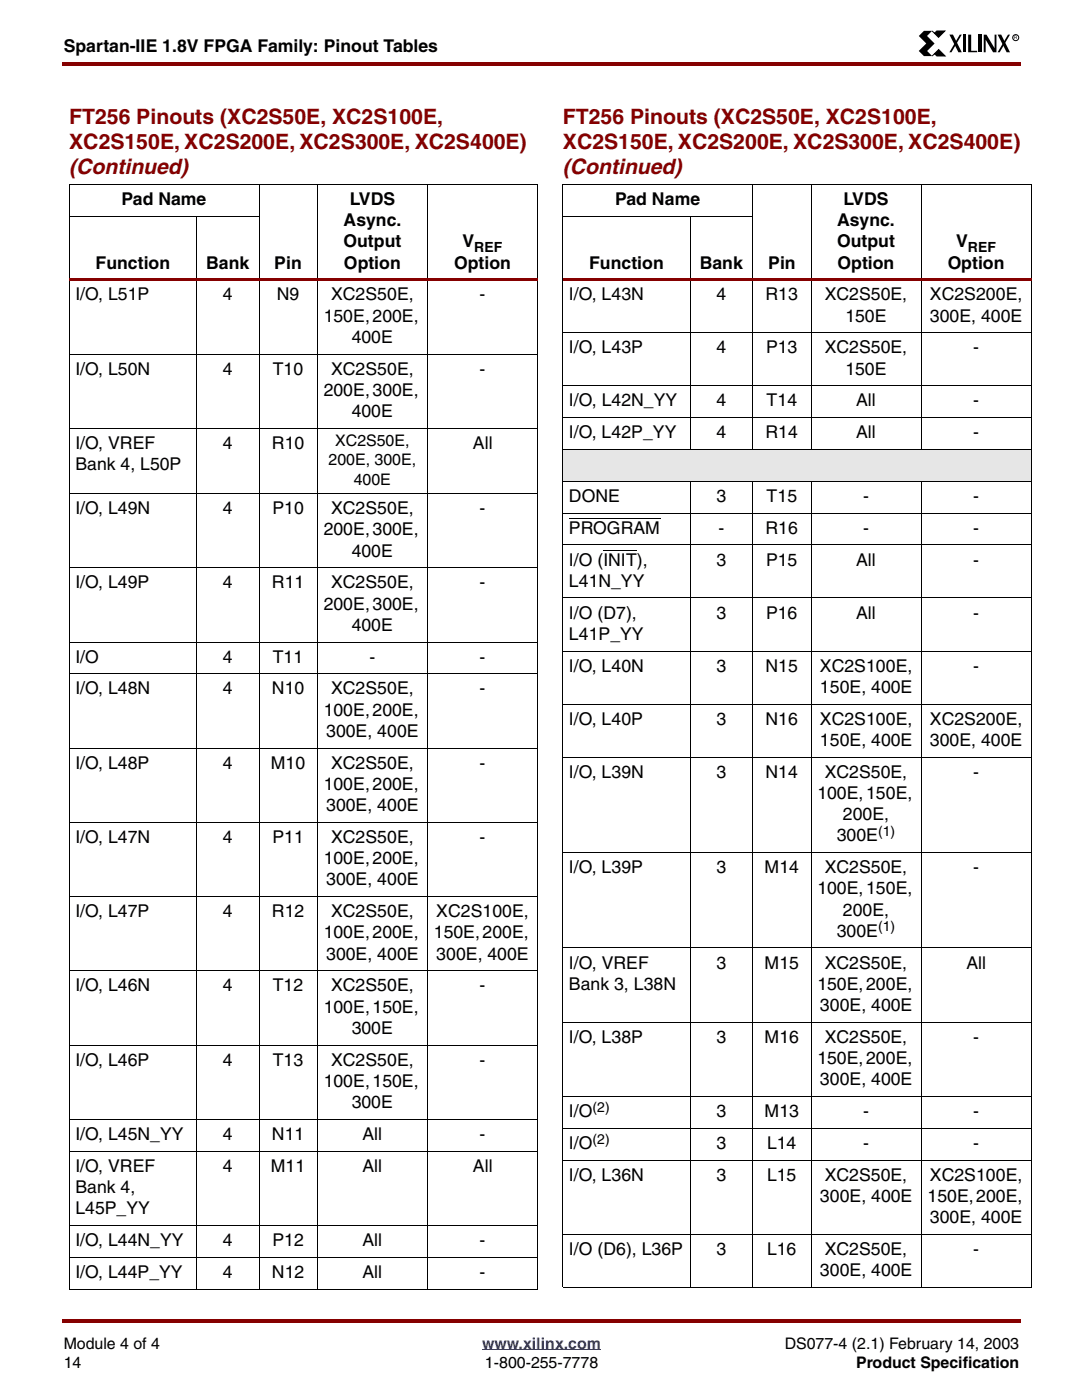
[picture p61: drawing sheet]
<svg xmlns="http://www.w3.org/2000/svg" width="216mm" height="279mm" viewBox="0 0 216 279" stroke-linecap="round" stroke-linejoin="round" font-family="sans-serif">
<defs><g id="words">
<g font-size="4.2" fill="#850000">
<text x="13.8" y="24.8">FT256 Pinouts (XC2S50E, XC2S100E,</text>
<text x="13.8" y="29.7">XC2S150E, XC2S200E, XC2S300E, XC2S400E)</text>
<text x="112.2" y="24.8">FT256 Pinouts (XC2S50E, XC2S100E,</text>
<text x="112.2" y="29.7">XC2S150E, XC2S200E, XC2S300E, XC2S400E)</text>
<text x="13.8" y="34.7">(Continued)</text>
<text x="112.2" y="34.7">(Continued)</text>
</g>
<g font-size="3.5">
<text x="12.7" y="10.5">Spartan-IIE 1.8V FPGA Family: Pinout Tables</text>
<text x="24.3" y="40.9">Pad Name</text>
<text x="69.8" y="40.9">LVDS</text>
<text x="122.7" y="40.9">Pad Name</text>
<text x="168.2" y="40.9">LVDS</text>
<text x="68.5" y="45.1">Async.</text>
<text x="166.9" y="45.1">Async.</text>
<text x="19" y="53.6">Function</text>
<text x="41.1" y="53.6">Bank</text>
<text x="54.7" y="53.6">Pin</text>
<text x="68.5" y="49.4">Output</text>
<text x="68.6" y="53.6">Option</text>
<text x="90.6" y="53.6">Option</text>
<text x="92.2" y="49.4">V</text>
<text x="117.5" y="53.6">Function</text>
<text x="139.5" y="53.6">Bank</text>
<text x="153.2" y="53.6">Pin</text>
<text x="166.9" y="49.4">Output</text>
<text x="167" y="53.6">Option</text>
<text x="189" y="53.6">Option</text>
<text x="190.7" y="49.4">V</text>
<text x="15" y="59.9">I/O, L51P</text>
<text x="44.4" y="59.9">4</text>
<text x="55.2" y="59.9">N9</text>
<text x="66" y="59.9">XC2S50E,</text>
<text x="95.6" y="59.9">-</text>
<text x="113.5" y="59.9">I/O, L43N</text>
<text x="142.9" y="59.9">4</text>
<text x="152.7" y="59.9">R13</text>
<text x="164.5" y="59.9">XC2S50E,</text>
<text x="185.4" y="59.9">XC2S200E,</text>
<text x="64.6" y="64.2">150E, 200E,</text>
<text x="168.6" y="64.2">150E</text>
<text x="185.4" y="64.2">300E, 400E</text>
<text x="70.1" y="68.4">400E</text>
<text x="113.5" y="70.5">I/O, L43P</text>
<text x="142.9" y="70.5">4</text>
<text x="152.7" y="70.5">P13</text>
<text x="164.5" y="70.5">XC2S50E,</text>
<text x="194.1" y="70.5">-</text>
<text x="15" y="74.8">I/O, L50N</text>
<text x="44.4" y="74.8">4</text>
<text x="54.4" y="74.8">T10</text>
<text x="66" y="74.8">XC2S50E,</text>
<text x="95.6" y="74.8">-</text>
<text x="168.6" y="74.8">150E</text>
<text x="64.6" y="79">200E, 300E,</text>
<text x="70.1" y="83.2">400E</text>
<text x="113.5" y="81.1">I/O, L42N_YY</text>
<text x="142.9" y="81.1">4</text>
<text x="152.9" y="81.1">T14</text>
<text x="170.7" y="81.1">All</text>
<text x="194.1" y="81.1">-</text>
<text x="15" y="89.6">I/O, VREF</text>
<text x="44.4" y="89.6">4</text>
<text x="54.2" y="89.6">R10</text>
<text x="94.3" y="89.6">All</text>
<text x="113.5" y="87.5">I/O, L42P_YY</text>
<text x="142.9" y="87.5">4</text>
<text x="152.7" y="87.5">R14</text>
<text x="170.7" y="87.5">All</text>
<text x="194.1" y="87.5">-</text>
<text x="15" y="93.8">Bank 4, L50P</text>
<text x="113.5" y="100.2">DONE</text>
<text x="142.9" y="100.2">3</text>
<text x="152.9" y="100.2">T15</text>
<text x="172.1" y="100.2">-</text>
<text x="194.1" y="100.2">-</text>
<text x="15" y="102.6">I/O, L49N</text>
<text x="44.4" y="102.6">4</text>
<text x="54.3" y="102.6">P10</text>
<text x="64.6" y="106.8">200E, 300E,</text>
<text x="66" y="102.6">XC2S50E,</text>
<text x="95.6" y="102.6">-</text>
<text x="113.5" y="106.5">PROGRAM</text>
<text x="143.3" y="106.5">-</text>
<text x="152.7" y="106.5">R16</text>
<text x="172.1" y="106.5">-</text>
<text x="194.1" y="106.5">-</text>
<text x="70.1" y="111.1">400E</text>
<text x="113.5" y="112.9">I/O (INIT),</text>
<text x="142.9" y="112.9">3</text>
<text x="152.7" y="112.9">P15</text>
<text x="170.7" y="112.9">All</text>
<text x="194.1" y="112.9">-</text>
<text x="15" y="117.4">I/O, L49P</text>
<text x="44.4" y="117.4">4</text>
<text x="54.2" y="117.4">R11</text>
<text x="66" y="117.4">XC2S50E,</text>
<text x="95.6" y="117.4">-</text>
<text x="113.5" y="117.1">L41N_YY</text>
<text x="64.6" y="121.7">200E, 300E,</text>
<text x="70.1" y="125.9">400E</text>
<text x="113.5" y="123.4">I/O (D7),</text>
<text x="142.9" y="123.4">3</text>
<text x="152.7" y="123.4">P16</text>
<text x="170.7" y="123.4">All</text>
<text x="194.1" y="123.4">-</text>
<text x="113.5" y="127.7">L41P_YY</text>
<text x="15" y="132.2">I/O</text>
<text x="44.4" y="132.2">4</text>
<text x="54.4" y="132.2">T11</text>
<text x="73.7" y="132.2">-</text>
<text x="95.6" y="132.2">-</text>
<text x="113.5" y="134">I/O, L40N</text>
<text x="142.9" y="134">3</text>
<text x="152.7" y="134">N15</text>
<text x="163.5" y="134">XC2S100E,</text>
<text x="194.1" y="134">-</text>
<text x="15" y="138.6">I/O, L48N</text>
<text x="44.4" y="138.6">4</text>
<text x="54.2" y="138.6">N10</text>
<text x="64.6" y="142.8">100E, 200E,</text>
<text x="66" y="138.6">XC2S50E,</text>
<text x="95.6" y="138.6">-</text>
<text x="163.5" y="138.3">150E, 400E</text>
<text x="65" y="147.1">300E, 400E</text>
<text x="113.5" y="144.6">I/O, L40P</text>
<text x="142.9" y="144.6">3</text>
<text x="152.7" y="144.6">N16</text>
<text x="163.5" y="144.6">XC2S100E,</text>
<text x="163.5" y="148.8">150E, 400E</text>
<text x="185.4" y="144.6">XC2S200E,</text>
<text x="185.4" y="148.8">300E, 400E</text>
<text x="15" y="153.4">I/O, L48P</text>
<text x="44.4" y="153.4">4</text>
<text x="54" y="153.4">M10</text>
<text x="66" y="153.4">XC2S50E,</text>
<text x="95.6" y="153.4">-</text>
<text x="113.5" y="155.2">I/O, L39N</text>
<text x="142.9" y="155.2">3</text>
<text x="152.7" y="155.2">N14</text>
<text x="164.5" y="155.2">XC2S50E,</text>
<text x="194.1" y="155.2">-</text>
<text x="64.6" y="157.6">100E, 200E,</text>
<text x="65" y="161.9">300E, 400E</text>
<text x="163" y="159.4">100E, 150E,</text>
<text x="166.8" y="167.9">300E</text>
<text x="168.1" y="163.7">200E,</text>
<text x="15" y="168.2">I/O, L47N</text>
<text x="44.4" y="168.2">4</text>
<text x="54.3" y="168.2">P11</text>
<text x="64.6" y="172.5">100E, 200E,</text>
<text x="66" y="168.2">XC2S50E,</text>
<text x="95.6" y="168.2">-</text>
<text x="65" y="176.7">300E, 400E</text>
<text x="113.5" y="174.2">I/O, L39P</text>
<text x="142.9" y="174.2">3</text>
<text x="152.4" y="174.2">M14</text>
<text x="163" y="178.5">100E, 150E,</text>
<text x="164.5" y="174.2">XC2S50E,</text>
<text x="194.1" y="174.2">-</text>
<text x="15" y="183">I/O, L47P</text>
<text x="44.4" y="183">4</text>
<text x="54.2" y="183">R12</text>
<text x="66" y="183">XC2S50E,</text>
<text x="87" y="183">XC2S100E,</text>
<text x="168.1" y="182.7">200E,</text>
<text x="64.6" y="187.3">100E, 200E,</text>
<text x="65" y="191.5">300E, 400E</text>
<text x="86.5" y="187.3">150E, 200E,</text>
<text x="87" y="191.5">300E, 400E</text>
<text x="166.8" y="186.9">300E</text>
<text x="15" y="197.9">I/O, L46N</text>
<text x="44.4" y="197.9">4</text>
<text x="54.4" y="197.9">T12</text>
<text x="66" y="197.9">XC2S50E,</text>
<text x="95.6" y="197.9">-</text>
<text x="113.5" y="193.3">I/O, VREF</text>
<text x="113.5" y="197.5">Bank 3, L38N</text>
<text x="142.9" y="193.3">3</text>
<text x="152.4" y="193.3">M15</text>
<text x="163" y="197.5">150E, 200E,</text>
<text x="164.5" y="193.3">XC2S50E,</text>
<text x="192.7" y="193.3">All</text>
<text x="64.6" y="202.1">100E, 150E,</text>
<text x="163.5" y="201.8">300E, 400E</text>
<text x="70.1" y="206.3">300E</text>
<text x="113.5" y="208.1">I/O, L38P</text>
<text x="142.9" y="208.1">3</text>
<text x="152.4" y="208.1">M16</text>
<text x="164.5" y="208.1">XC2S50E,</text>
<text x="194.1" y="208.1">-</text>
<text x="15" y="212.7">I/O, L46P</text>
<text x="44.4" y="212.7">4</text>
<text x="54.4" y="212.7">T13</text>
<text x="66" y="212.7">XC2S50E,</text>
<text x="95.6" y="212.7">-</text>
<text x="163" y="212.3">150E, 200E,</text>
<text x="64.6" y="216.9">100E, 150E,</text>
<text x="70.1" y="221.1">300E</text>
<text x="163.5" y="216.6">300E, 400E</text>
<text x="15" y="227.5">I/O, L45N_YY</text>
<text x="44.4" y="227.5">4</text>
<text x="54.2" y="227.5">N11</text>
<text x="72.3" y="227.5">All</text>
<text x="95.6" y="227.5">-</text>
<text x="113.5" y="222.9">I/O</text>
<text x="142.9" y="222.9">3</text>
<text x="152.4" y="222.9">M13</text>
<text x="172.1" y="222.9">-</text>
<text x="194.1" y="222.9">-</text>
<text x="15" y="233.8">I/O, VREF</text>
<text x="44.4" y="233.8">4</text>
<text x="54" y="233.8">M11</text>
<text x="72.3" y="233.8">All</text>
<text x="94.3" y="233.8">All</text>
<text x="113.5" y="229.3">I/O</text>
<text x="142.9" y="229.3">3</text>
<text x="153" y="229.3">L14</text>
<text x="172.1" y="229.3">-</text>
<text x="194.1" y="229.3">-</text>
<text x="15" y="238.1">Bank 4,</text>
<text x="113.5" y="235.6">I/O, L36N</text>
<text x="142.9" y="235.6">3</text>
<text x="153" y="235.6">L15</text>
<text x="163.5" y="239.9">300E, 400E</text>
<text x="164.5" y="235.6">XC2S50E,</text>
<text x="185" y="239.9">150E, 200E,</text>
<text x="185.4" y="235.6">XC2S100E,</text>
<text x="15" y="242.3">L45P_YY</text>
<text x="185.4" y="244.1">300E, 400E</text>
<text x="15" y="248.7">I/O, L44N_YY</text>
<text x="44.4" y="248.7">4</text>
<text x="54.3" y="248.7">P12</text>
<text x="72.3" y="248.7">All</text>
<text x="95.6" y="248.7">-</text>
<text x="113.5" y="250.4">I/O (D6), L36P</text>
<text x="142.9" y="250.4">3</text>
<text x="153" y="250.4">L16</text>
<text x="164.5" y="250.4">XC2S50E,</text>
<text x="194.1" y="250.4">-</text>
<text x="15" y="255">I/O, L44P_YY</text>
<text x="44.4" y="255">4</text>
<text x="54.2" y="255">N12</text>
<text x="72.3" y="255">All</text>
<text x="95.6" y="255">-</text>
<text x="163.5" y="254.7">300E, 400E</text>
</g>
<g font-size="3.2">
<text x="66.8" y="89">XC2S50E,</text>
<text x="65.5" y="92.9">200E, 300E,</text>
<text x="70.6" y="96.7">400E</text>
<text x="12.7" y="269.2">Module 4 of 4</text>
<text x="156.5" y="269.2">DS077-4 (2.1) February 14, 2003</text>
<text x="12.7" y="273.1">14</text>
<text x="96.7" y="273.1">1-800-255-7778</text>
<text x="170.7" y="273.1">Product Specification</text>
</g>
<text font-size="3.2" fill="#00f" x="96.1" y="269.2">www.xilinx.com</text>
<g font-size="2.8">
<text x="94.6" y="50.2">REF</text>
<text x="193" y="50.2">REF</text>
<text x="175.1" y="166.8">(1)</text>
<text x="175.1" y="185.9">(1)</text>
<text x="118.2" y="221.9">(2)</text>
<text x="118.2" y="228.2">(2)</text>
</g>
<text font-size="1" x="202.2" y="7.9">R</text>
</g></defs>
<g fill="#850000">
<path d="M12.4 12.4h.3v.7h-.3z"/>
<path d="M12.7 12.4h190.8v.7h-190.8z"/>
</g>
<path d="M12.7 267h190.5v9.9h-190.5z" fill="#fff"/>
<path d="M96.1 269.4h23.7" fill="none" stroke="#00f" stroke-width=".2"/>
<g fill="#850000">
<path d="M12.4 263.2h.3v.7h-.3z"/>
<path d="M12.7 263.2h190.8v.7h-190.8z"/>
</g>
<path d="M183.1 6.1h20.1v5.2h-20.1z" fill="#fff"/>
<path d="M184.2 6.2h1.7l-1.1 1 1.6 1.5-1.5 1.5 1 1h-1.7l-1-1 1.5-1.5-1.5-1.5zM189.3 6.9h.7l1.8 3.5h-.7zM191.4 6.9h.4l-2.1 3.5h-.4zM192 6.9h.6v3.5h-.6zM193 6.9h.6v3.2h1.2v.3h-1.8zM195.1 6.9h.6v3.5h-.6zM196.2 6.9h.5l1.6 2.7v-2.7h.4v3.5h-.7l-1.5-2.5v2.5h-.3zM198.9 6.9h.7l1.8 3.5h-.7zM201 6.9h.4l-2.1 3.5h-.4z" fill="#000"/>
<path d="M185.9 6.2l.4 .4 .5-.4h1.6l-1.3 1.3zM186.3 10.7l-.4 .5 1.3-1.3 1.3 1.3h-1.7z" fill="#000" stroke="#000" stroke-width=".2"/>
<g fill="none" stroke="#000" stroke-width=".2">
<path d="M13.8 36.8h93.4M13.8 36.8v220.4M51.6 36.7v220.6M63.3 36.7v220.6M85.3 36.7v220.6M107.2 36.8v220.4M13.8 43.1h37.9M39.2 43.1v214.2"/>
<circle cx="202.5" cy="7.5" r=".6"/>
</g>
<path d="M13.8 55.6h93.4v.5h-93.4z" fill="#850000"/>
<g fill="none" stroke="#000" stroke-width=".2">
<path d="M13.8 70.7h93.4M13.8 85.5h93.4M13.8 98.5h93.4M13.8 113.3h93.4M13.8 128.1h93.4M13.8 134.5h93.4M13.8 149.3h93.4M13.8 164.1h93.4M13.8 178.9h93.4M13.8 193.8h93.4M13.8 208.6h93.4M13.8 223.4h93.4"/>
<path d="M13.8 229.7h93.4M13.8 244.6h93.4M13.8 250.9h93.4M13.8 257.3h93.4"/>
</g>
<path d="M112.2 89.7h93.4v6.4h-93.4z" fill="#e6e6e6"/>
<g fill="none" stroke="#000" stroke-width=".2">
<path d="M112.2 36.8h93.5M112.2 36.8v220.1M150.1 36.7v53M161.7 36.7v53M183.7 36.7v53M205.6 36.8v220.1M112.2 43.1h37.9M137.6 43.1v46.6M137.6 96v161M150.1 96v161M161.7 96v161M183.7 96v161"/>
<path d="M113.5 103.5h18.1M120.3 109.8h6.7"/>
</g>
<path d="M112.2 55.6h93.5v.5h-93.5z" fill="#850000"/>
<g fill="none" stroke="#000" stroke-width=".2">
<path d="M112.2 66.4h93.5M112.2 77h93.5M112.2 83.4h93.5M112.2 89.7h93.5M112.2 96.1h93.5M112.2 102.4h93.5M112.2 108.8h93.5M112.2 119.3h93.5M112.2 129.9h93.5M112.2 140.5h93.5M112.2 151.1h93.5M112.2 170.1h93.5"/>
<path d="M112.2 189.2h93.5M112.2 204h93.5M112.2 218.8h93.5M112.2 225.2h93.5M112.2 231.5h93.5M112.2 246.3h93.5M112.2 256.9h93.5"/>
</g>
<use href="#words"/>
</svg>
